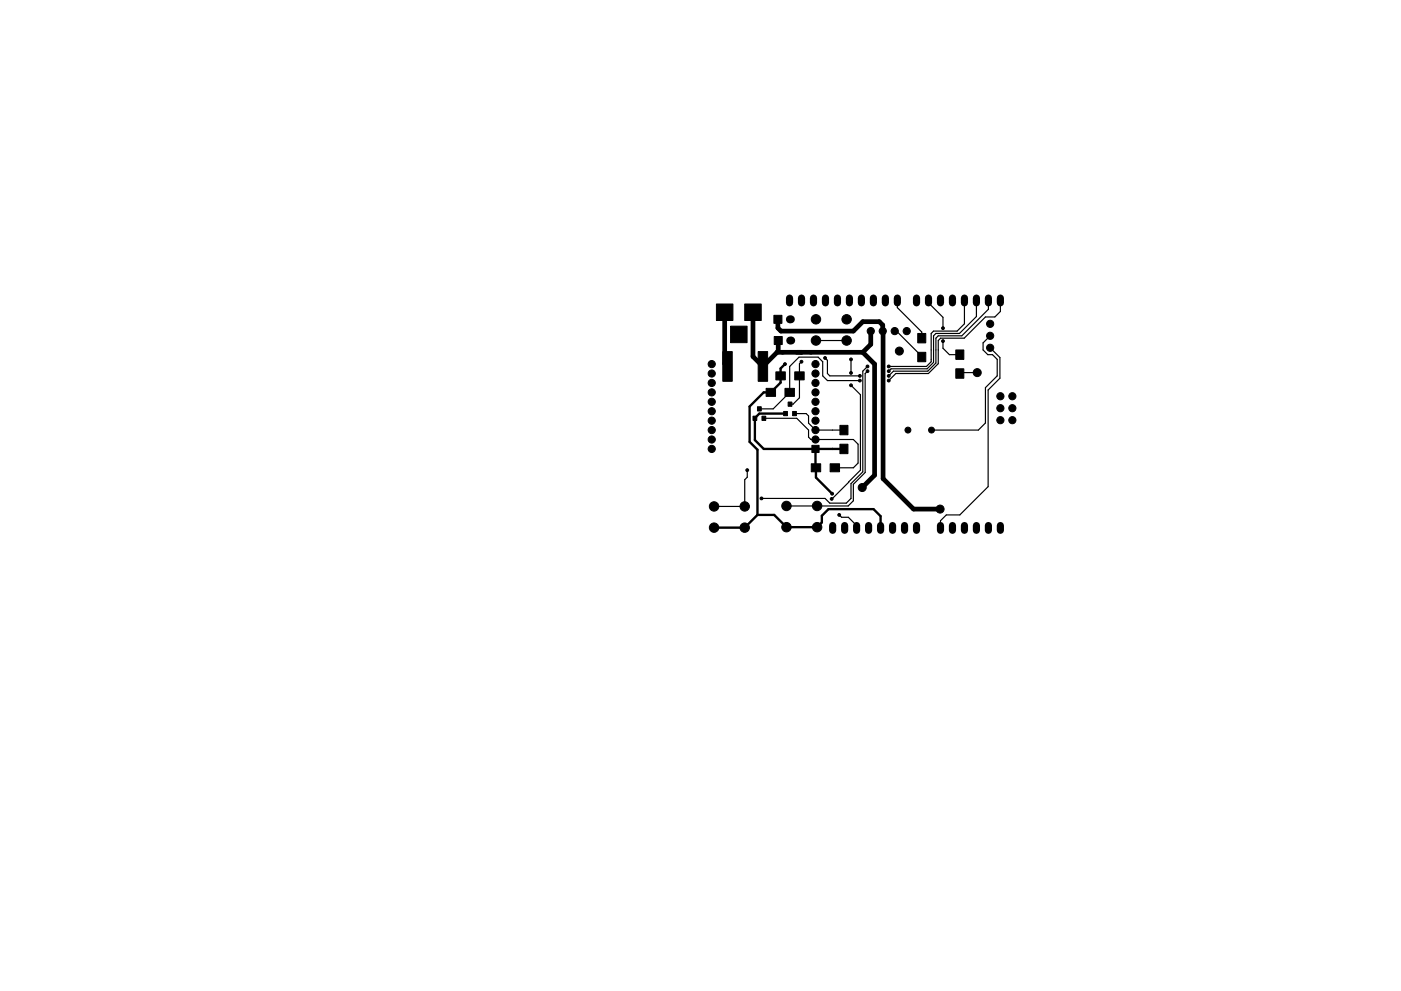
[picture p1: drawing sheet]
<svg xmlns="http://www.w3.org/2000/svg" width="297mm" height="210mm" viewBox="0 0 297 210" stroke-linecap="round" stroke-linejoin="round" font-family="sans-serif">
<g fill="#000" stroke="#000" stroke-width=".21">
<path d="M151.9 64.5h3.5v3.5h-3.5zM154.9 69.2h3.5v3.5h-3.5zM153.2 74.6h2v6.3h-2zM157.9 64.5h3.5v3.5h-3.5zM160.7 74.6h2v6.3h-2zM164.1 66.9h1.7v1.7h-1.7zM164.2 71.4h1.7v1.7h-1.7zM194.6 74.7h1.7v2h-1.7zM194.6 70.7h1.7v2h-1.7zM202.7 74.2h1.7v2h-1.7zM159.6 88.3h.9v.9h-.9zM160.6 86.3h.8v.9h-.8z"/>
<path d="M161.6 88.3h.7v.9h-.7zM162.4 82.4h2v1.7h-2zM164.5 78.9h2v1.7h-2zM166.4 82.4h2v1.7h-2zM166.2 87.3h.7v.9h-.7zM167.1 85.3h.8v.9h-.8zM168.5 78.9h2v1.7h-2zM168 87.3h.9v.9h-.9zM172.1 94.5h1.6v1.5h-1.6zM172 98.4h2v1.7h-2zM176 98.4h2v1.7h-2zM178.1 94.2h1.7v2h-1.7z"/>
<path d="M178.1 90.2h1.7v2h-1.7zM202.7 78.2h1.7v2h-1.7z"/>
<circle cx="150.9" cy="79.2" r=".76"/>
<circle cx="150.9" cy="77.2" r=".76"/>
<circle cx="166.4" cy="77.2" r=".3"/>
<circle cx="169.9" cy="76.7" r=".3"/>
<circle cx="172.9" cy="79.2" r=".76"/>
<circle cx="172.9" cy="77.2" r=".76"/>
<circle cx="173" cy="67.7" r="1"/>
<circle cx="173" cy="72.2" r="1"/>
<circle cx="174.9" cy="75.9" r=".3"/>
<circle cx="179.5" cy="67.7" r="1"/>
<circle cx="179.5" cy="72.2" r="1"/>
<circle cx="180.4" cy="76.2" r=".3"/>
<circle cx="180.4" cy="79.1" r=".3"/>
<circle cx="182.3" cy="79.7" r=".3"/>
<circle cx="183.9" cy="77.7" r=".3"/>
<circle cx="183.9" cy="78.7" r=".3"/>
<circle cx="184.6" cy="70.2" r=".76"/>
<circle cx="187.2" cy="70.2" r=".76"/>
<circle cx="188.4" cy="79.7" r=".3"/>
<circle cx="188.4" cy="77.7" r=".3"/>
<circle cx="188.4" cy="78.7" r=".3"/>
<circle cx="189.7" cy="70.2" r=".76"/>
<circle cx="190.7" cy="74.5" r=".85"/>
<circle cx="192.2" cy="70.2" r=".76"/>
<circle cx="199.9" cy="72.4" r=".3"/>
<circle cx="199.9" cy="69.6" r=".3"/>
<circle cx="207.2" cy="79.1" r=".85"/>
<circle cx="209.9" cy="73.8" r=".76"/>
<circle cx="209.9" cy="71.2" r=".76"/>
<circle cx="209.9" cy="68.7" r=".76"/>
<circle cx="150.9" cy="83.2" r=".76"/>
<circle cx="150.9" cy="93.2" r=".76"/>
<circle cx="150.9" cy="89.2" r=".76"/>
<circle cx="150.9" cy="81.2" r=".76"/>
<circle cx="150.9" cy="95.2" r=".76"/>
<circle cx="150.9" cy="85.2" r=".76"/>
<circle cx="150.9" cy="91.2" r=".76"/>
<circle cx="150.9" cy="87.2" r=".76"/>
<circle cx="158.4" cy="99.7" r=".3"/>
<circle cx="172.9" cy="93.2" r=".76"/>
<circle cx="172.9" cy="83.2" r=".76"/>
<circle cx="172.9" cy="89.2" r=".76"/>
<circle cx="172.9" cy="85.2" r=".76"/>
<circle cx="172.9" cy="87.2" r=".76"/>
<circle cx="172.9" cy="91.2" r=".76"/>
<circle cx="172.9" cy="81.2" r=".76"/>
<circle cx="180.4" cy="81.7" r=".3"/>
<circle cx="182.3" cy="80.7" r=".3"/>
<circle cx="188.4" cy="80.7" r=".3"/>
<circle cx="192.5" cy="91.2" r=".63"/>
<circle cx="197.5" cy="91.2" r=".63"/>
<circle cx="212.1" cy="86.6" r=".76"/>
<circle cx="212.1" cy="84.1" r=".76"/>
<circle cx="212.1" cy="89.1" r=".76"/>
<circle cx="214.6" cy="84.1" r=".76"/>
<circle cx="214.6" cy="86.6" r=".76"/>
<circle cx="214.6" cy="89.1" r=".76"/>
<circle cx="151.4" cy="111.9" r="1"/>
<circle cx="151.4" cy="107.4" r="1"/>
<circle cx="157.9" cy="111.9" r="1"/>
<circle cx="157.9" cy="107.4" r="1"/>
<circle cx="161.4" cy="105.7" r=".3"/>
<circle cx="166.7" cy="111.8" r="1"/>
<circle cx="166.7" cy="107.3" r="1"/>
<circle cx="173.2" cy="111.8" r="1"/>
<circle cx="173.2" cy="107.3" r="1"/>
<circle cx="176.3" cy="105.8" r=".3"/>
<circle cx="176.4" cy="104.7" r=".3"/>
<circle cx="177.9" cy="109.2" r=".3"/>
<circle cx="182.8" cy="103.4" r=".85"/>
<circle cx="199.3" cy="108" r=".85"/>
</g>
<g fill="#000">
<circle cx="167.5" cy="67.7" r=".85"/>
<circle cx="167.5" cy="72.2" r=".85"/>
</g>
<g fill="none" stroke="#000" stroke-width="1.5">
<path d="M167.4 63.2v1.1M169.9 63.2v1.1M172.5 63.2v1.1M175 63.2v1.1M177.6 63.2v1.1M180.1 63.2v1.1M182.6 63.2v1.1M185.2 63.2v1.1M187.7 63.2v1.1M190.3 63.2v1.1M194.3 63.2v1.1M196.9 63.2v1.1"/>
<path d="M199.4 63.2v1.1M201.9 63.2v1.1M204.5 63.2v1.1M207 63.2v1.1M209.6 63.2v1.1M212.1 63.2v1.1M176.5 111.5v1M179.1 111.5v1M181.6 111.5v1M184.2 111.5v1M186.7 111.5v1M189.2 111.5v1"/>
<path d="M191.8 111.5v1M194.3 111.5v1M199.4 111.5v1M201.9 111.5v1M204.5 111.5v1M207 111.5v1M209.6 111.5v1M212.1 111.5v1"/>
</g>
<g fill="none" stroke="#000" stroke-width=".25">
<path d="M169.9 76.7l-.4 .5v7.2l-1.3 1.3h-.7M173 72.2h6.5M174.9 75.9l.5 .5v2.8l.5 .5h6.4M180.4 76.2v2.9M183.9 78.7l-.5 .5v21l-2.5 2.5v3.5l-1.1 1.1h-13.1M183.9 77.7l-1 1v21.4l-2.5 2.5v3.1l-1 1h-3.5l-1-1h-13.5M189.7 70.2h.4l5.3 5.5M190.3 63.7v1.6l5.1 5.1v1.3M196.9 63.7v.6l3 3v2.3M199.9 72.4v1.5l1.4 1.3h2.2M204.5 63.7v5l-1.6 1.5h-5l-.5 .5v6l-1 1h-8M207 63.7v3.5l-3.6 3.5h-5l-.5 .5v5.7l-1.3 1.3h-7.7l-.5 .5"/>
<path d="M207.2 79.1h-3.5l-.2 .1M209.6 63.7v1.9l-5.7 5.6h-5l-.5 .5v5.3l-1.7 1.7h-7.3l-1 1M209.9 71.2l-1.5 1.5v1.5l1 1h1l1 1v3.5l-2.5 2.5v7.5l-1.5 1.5h-9.9M209.9 73.8l2.1 2.1v4.3l-2.5 2.5v20.5l-6 6h-2.9l-1.2 1.3v1.5M212.1 63.7v2.4l-1.2 1.1h-2l-4.5 4.5h-5l-.5 .5v5l-2.1 2h-6.9l-1.5 1.5M158.4 99.7v1.5l-.5 .6v5.6h-6.5M161.9 88.7h7l2.5 2.5v1.5l.5 .5h9l1 1v4l-1 1h-3.9M168.4 87.7h2.5l.5 .5v1.6l1.5 1.4h6M180.4 81.7l2 2v16l-6.1 6.1M182.3 80.7h-6.9l-1-1v-3l-.9-.9h-4.1l-2 1.9v5.5l-3.5 3.5h-2.9M177.9 109.2l.5 .5h1.5l1.7 1.8v.5"/>
</g>
<path d="M166.4 77.2l-.9 1v3l-2.1 2h-1.5l-3 3v7.5l1.7 1.7v13.8M166.6 87.7h-5.6l-1 1v4.7l1.9 1.8h17M172.9 95.2l.1 6.1 3.4 3.4M160.6 109.2h3.5l2.6 2.6h6.5l1-1v-1.4l1.5-1.4h9.5l1.5 1.5v2.5M160.6 109.2l-2.7 2.7h-6.5" fill="none" stroke="#000" stroke-width=".5"/>
<path d="M153.6 66.2v10.9l.6 .6M159.6 66.2v9.4l2.1 2.1 3.3-3.2v-2.3M164.7 74.7h18.2M164.9 67.7v1.9l.7 .6h15.3l2-2h3.5l.8 .8v1.2M182.9 74.7l2.5 2.5v23.6l-2.6 2.6M184.6 70.2v2.9l-1.7 1.6M187.2 70.2v31.3l6.5 6.5h5.6" fill="none" stroke="#000" stroke-width="1"/>
</svg>
